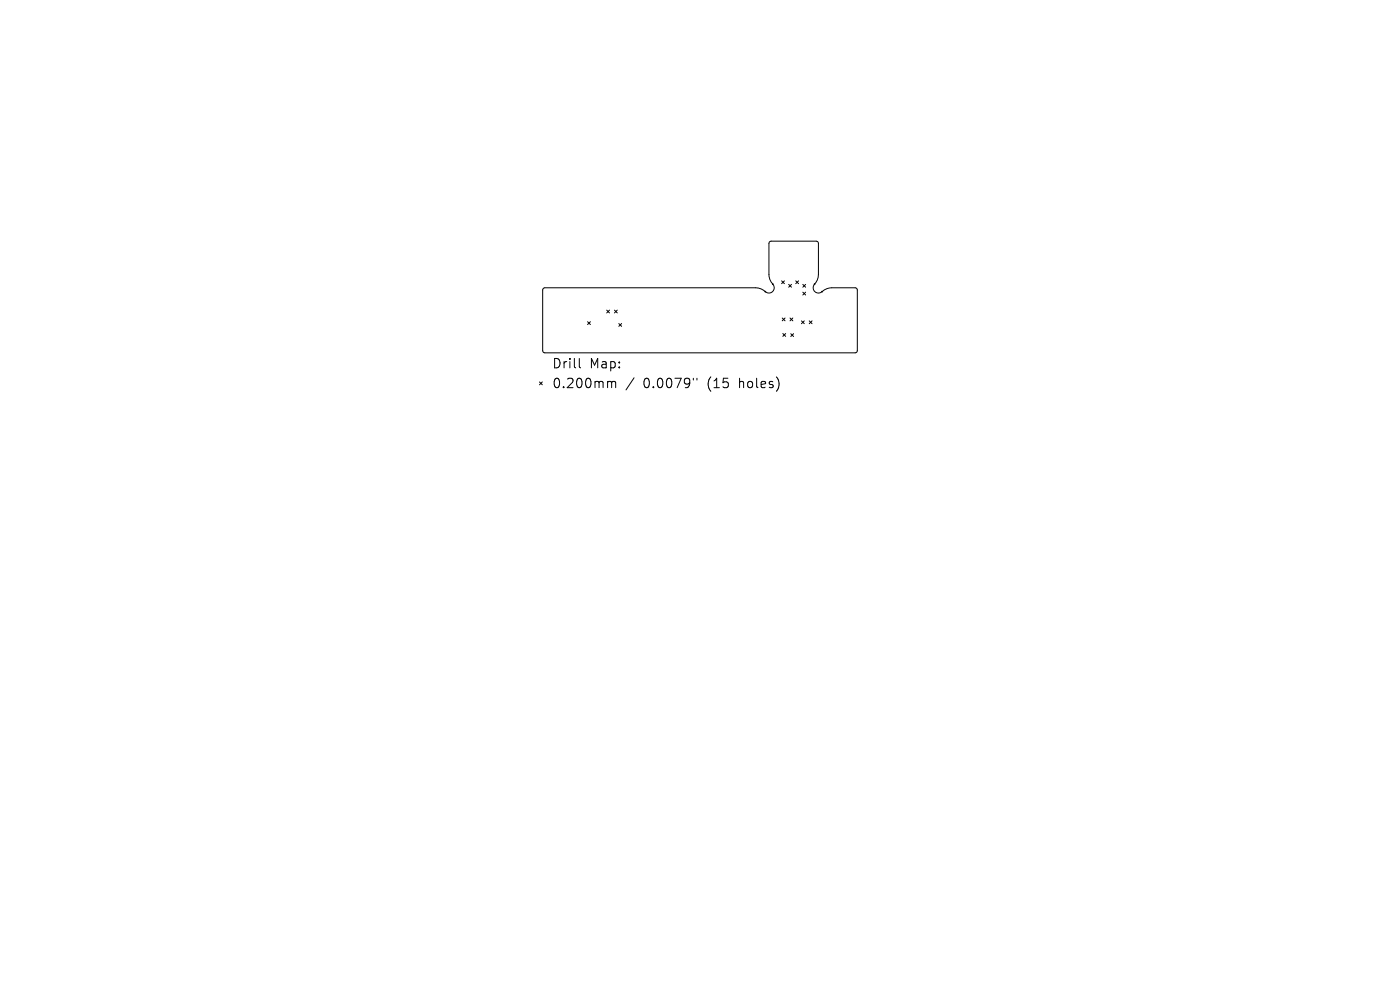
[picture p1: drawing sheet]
<svg xmlns="http://www.w3.org/2000/svg" width="297mm" height="210mm" viewBox="0 0 297 210" stroke-linecap="round" stroke-linejoin="round" font-family="sans-serif">
<defs><g id="words">
<g font-size="2.8">
<text x="117.1" y="78.4">Drill</text>
<text x="117.1" y="82.6">0.200mm</text>
<text x="125.1" y="78.4">Map:</text>
<text x="136.5" y="82.6">0.0079&quot;</text>
<text x="150.2" y="82.6">(15</text>
<text x="157.1" y="82.6">holes)</text>
</g>
</g></defs>
<g fill="none" stroke="#000" stroke-width=".21">
<path d="M165.8 59.6l.6 .6M166.4 59.6l-.6 .6M168.8 59.6l.6 .6M169.4 59.6l-.6 .6M115.2 61.3l.4-.3h44.7a4.5 4.5 0 0 1 2.5 1.1 1.13 1.13 0 0 0 1.3-.4 1.13 1.13 0 0 0-.2-1.4 3 3 0 0 1-.8-2.1v-6.6l.3-.4h.2h9.8l.2 .4v6.6a4.5 4.5 0 0 1-1 2.5 1.12 1.12 0 0 0 .4 1.3 1.12 1.12 0 0 0 1.4-.1 3 3 0 0 1 2.1-.9h4.9l.4 .3 .1 13.1-.2 .4h-66.1h-.2l-.3-.4zM122.9 76v1.8l.3 .2M124.7 68.2l.6 .6M125.3 68.2l-.6 .6M128.7 65.8l.6 .6M129.3 65.8l-.6 .6M130.4 65.8l.6 .6M131 65.8l-.6 .6"/>
<path d="M131.3 68.6l.6 .6M131.9 68.6l-.6 .6M165.9 67.5l.6 .6M166.1 70.8l.6 .6M166.5 67.5l-.6 .6M166.7 70.8l-.6 .6M167.3 60.3l.6 .6M167.6 67.5l.6 .6M167.8 70.8l.6 .6M167.9 60.3l-.6 .6M168.2 67.5l-.6 .6M168.4 70.8l-.6 .6"/>
<path d="M170 68.1l.6 .6M170.3 60.3l.6 .6M170.3 62l.6 .6M170.6 68.1l-.6 .6M170.9 60.3l-.6 .6M170.9 62l-.6 .6M171.7 68.1l.6 .6M172.3 68.1l-.6 .6M114.5 81l.6 .6M115.1 81l-.6 .6M129.2 80.9h.3l.3 .3M129.8 81.2l.2-.3 .5 .1 .1 1.2"/>
<path d="M129.8 81.2v1M134.5 80.1l-1.7 2.6M147.1 80.2v.4M147.8 80.2v.4"/>
</g>
<g fill="#000" stroke="#000" stroke-width=".21">
<circle cx="162.4" cy="61.9" r=".08"/>
<circle cx="163.9" cy="60.3" r=".07"/>
<circle cx="172.8" cy="60.3" r=".07"/>
<circle cx="174.4" cy="61.9" r=".08"/>
</g>
<use href="#words"/>
</svg>
